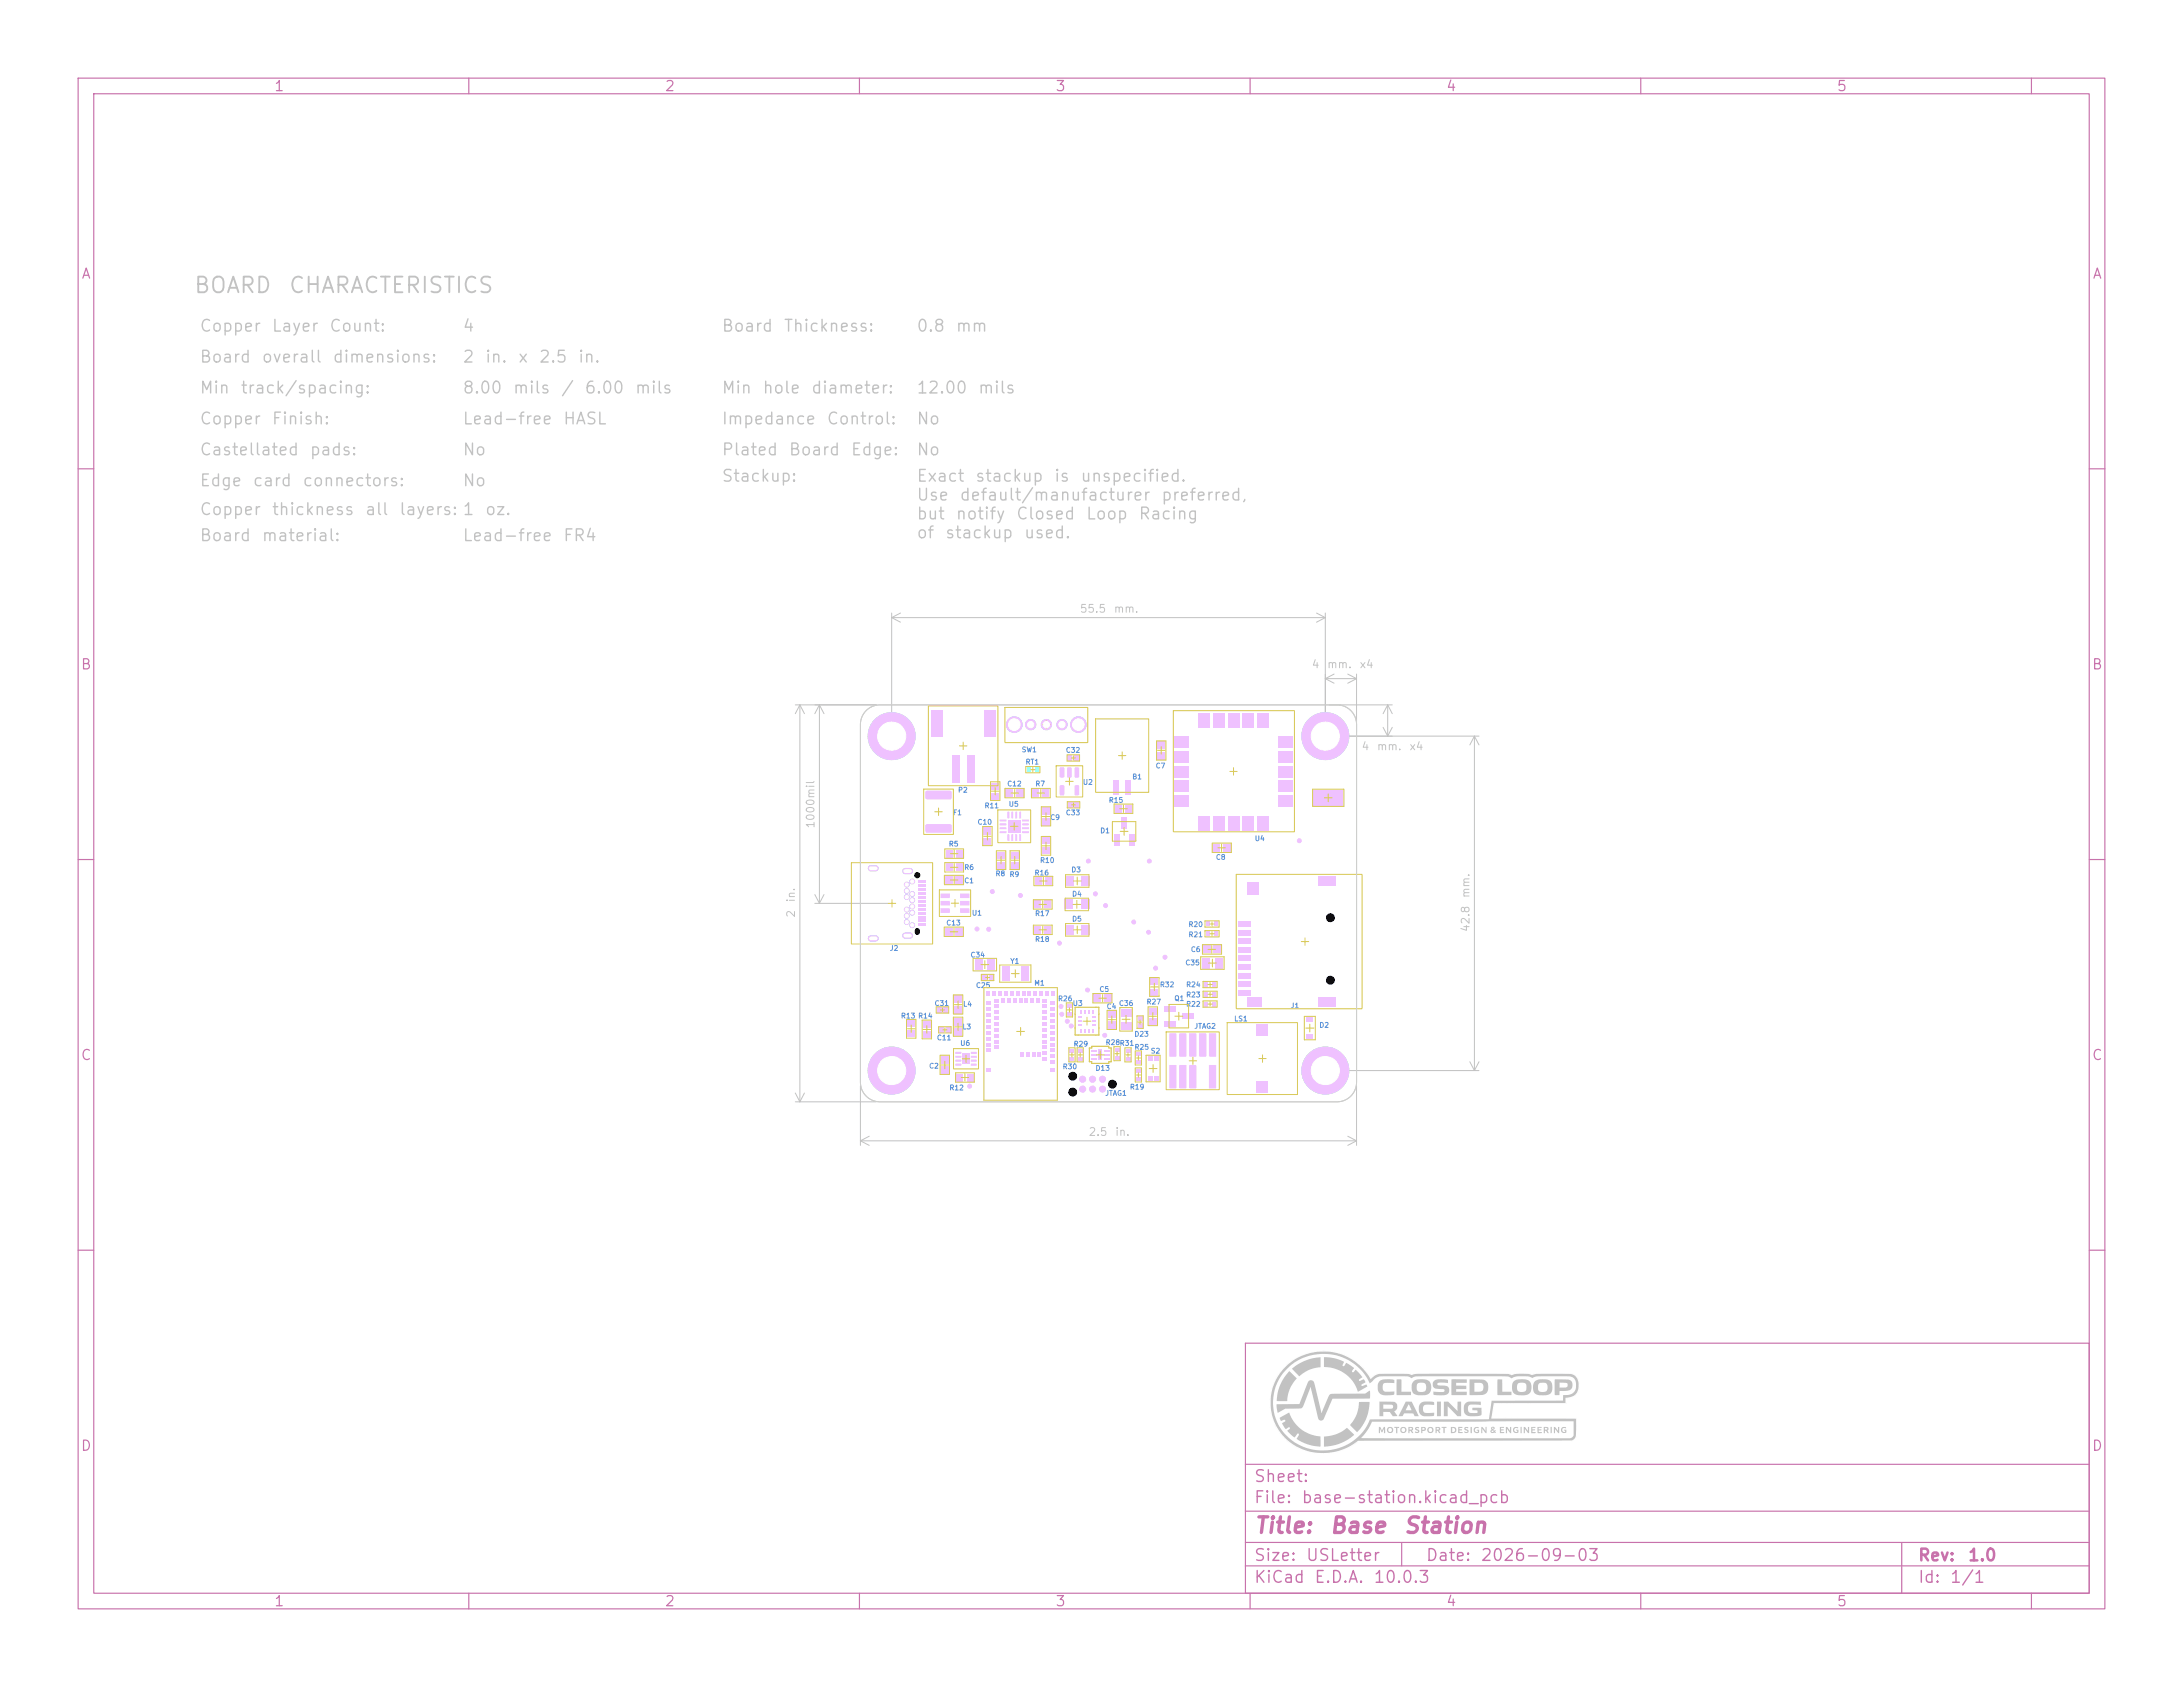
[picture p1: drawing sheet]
<svg xmlns="http://www.w3.org/2000/svg" width="279mm" height="216mm" viewBox="0 0 279 216" stroke-linecap="round" stroke-linejoin="round" font-family="sans-serif">
<defs><g id="words">
<g font-size="2" fill="#c2c2c2">
<text x="24.7" y="38">BOARD</text>
<text x="36.8" y="38">CHARACTERISTICS</text>
</g>
<g font-size="2" fill="#c872ab">
<text x="160.4" y="196.7">Title:</text>
<text x="170.1" y="196.7">Base</text>
<text x="179.5" y="196.7">Station</text>
</g>
<g font-size="1.5" fill="#c2c2c2">
<text x="25.4" y="42.8">Copper</text>
<text x="25.4" y="46.8">Board</text>
<text x="33.4" y="46.8">overall</text>
<text x="34.7" y="42.8">Layer</text>
<text x="42" y="42.8">Count:</text>
<text x="42.5" y="46.8">dimensions:</text>
<text x="59.1" y="42.8">4</text>
<text x="59.1" y="46.8">2</text>
<text x="62" y="46.8">in.</text>
<text x="66.2" y="46.8">x</text>
<text x="68.9" y="46.8">2.5</text>
<text x="73.9" y="46.8">in.</text>
<text x="92.3" y="42.8">Board</text>
<text x="100.2" y="42.8">Thickness:</text>
<text x="117.2" y="42.8">0.8</text>
<text x="122.2" y="42.8">mm</text>
<text x="25.4" y="50.7">Min</text>
<text x="30.7" y="50.7">track/spacing:</text>
<text x="59.1" y="50.7">8.00</text>
<text x="65.5" y="50.7">mils</text>
<text x="71.7" y="50.7">/</text>
<text x="74.7" y="50.7">6.00</text>
<text x="81.2" y="50.7">mils</text>
<text x="92.3" y="50.7">Min</text>
<text x="97.5" y="50.7">hole</text>
<text x="103.7" y="50.7">diameter:</text>
<text x="117.2" y="50.7">12.00</text>
<text x="125.1" y="50.7">mils</text>
<text x="25.4" y="54.7">Copper</text>
<text x="25.4" y="58.7">Castellated</text>
<text x="34.7" y="54.7">Finish:</text>
<text x="39.5" y="58.7">pads:</text>
<text x="59.1" y="54.7">Lead-free</text>
<text x="59.1" y="58.7">No</text>
<text x="72" y="54.7">HASL</text>
<text x="92.3" y="54.7">Impedance</text>
<text x="92.3" y="58.7">Plated</text>
<text x="100.8" y="58.7">Board</text>
<text x="105.7" y="54.7">Control:</text>
<text x="108.8" y="58.7">Edge:</text>
<text x="117.2" y="54.7">No</text>
<text x="117.2" y="58.7">No</text>
<text x="25.4" y="62.6">Edge</text>
<text x="32.2" y="62.6">card</text>
<text x="38.6" y="62.6">connectors:</text>
<text x="59.1" y="62.6">No</text>
<text x="92.3" y="62">Stackup:</text>
<text x="117.2" y="62">Exact</text>
<text x="117.2" y="64.4">Use</text>
<text x="122.7" y="64.4">default/manufacturer</text>
<text x="124.7" y="62">stackup</text>
<text x="134.8" y="62">is</text>
<text x="138.2" y="62">unspecified.</text>
<text x="148.5" y="64.4">preferred,</text>
<text x="25.4" y="66.3">Copper</text>
<text x="25.4" y="69.6">Board</text>
<text x="33.4" y="69.6">material:</text>
<text x="34.7" y="66.3">thickness</text>
<text x="46.6" y="66.3">all</text>
<text x="51" y="66.3">layers: 1</text>
<text x="59.1" y="69.6">Lead-free</text>
<text x="62" y="66.3">oz.</text>
<text x="72" y="69.6">FR4</text>
<text x="117.2" y="66.9">but</text>
<text x="117.2" y="69.3">of</text>
<text x="120.9" y="69.3">stackup</text>
<text x="122.2" y="66.9">notify</text>
<text x="129.9" y="66.9">Closed</text>
<text x="130.9" y="69.3">used.</text>
<text x="138.9" y="66.9">Loop</text>
<text x="145.6" y="66.9">Racing</text>
</g>
<g font-size="1.5" fill="#c872ab">
<text x="160.4" y="190">Sheet:</text>
<text x="160.4" y="192.7">File:</text>
<text x="166.5" y="192.7">base-station.kicad_pcb</text>
<text x="160.4" y="202.9">KiCad</text>
<text x="160.4" y="200.1">Size:</text>
<text x="167" y="200.1">USLetter</text>
<text x="168.1" y="202.9">E.D.A.</text>
<text x="175.7" y="202.9">10.0.3</text>
<text x="182.4" y="200.1">Date:</text>
<text x="189.4" y="200.1">2026-09-03</text>
<text x="245.4" y="200.1">Rev:</text>
<text x="245.4" y="202.9">Id:</text>
<text x="249.5" y="202.9">1/1</text>
<text x="251.8" y="200.1">1.0</text>
</g>
<g font-size="1.3" fill="#c872ab">
<text x="35" y="12">1</text>
<text x="85" y="12">2</text>
<text x="135" y="12">3</text>
<text x="185" y="12">4</text>
<text x="235" y="12">5</text>
<text x="10.3" y="36">A</text>
<text x="267.7" y="36">A</text>
<text x="10.3" y="86">B</text>
<text x="267.7" y="86">B</text>
<text x="10.3" y="136">C</text>
<text x="267.7" y="136">C</text>
<text x="10.3" y="186">D</text>
<text x="267.7" y="186">D</text>
<text x="35" y="205.9">1</text>
<text x="85" y="205.9">2</text>
<text x="135" y="205.9">3</text>
<text x="185" y="205.9">4</text>
<text x="235" y="205.9">5</text>
</g>
<g font-size="1" fill="#c2c2c2">
<text x="138.1" y="78.7">55.5</text>
<text x="142.5" y="78.7">mm.</text>
<text x="167.8" y="85.8">4</text>
<text x="169.8" y="85.8">mm.</text>
<text x="173.9" y="85.8">x4</text>
<text x="174.2" y="96.3">4</text>
<text x="176.1" y="96.3">mm.</text>
<text x="180.3" y="96.3">x4</text>
<text x="104.5" y="106.1" transform="rotate(-90 104.5 106.1)">1000mil</text>
<text x="102" y="117.5" transform="rotate(-90 102 117.5)">2</text>
<text x="102" y="115.6" transform="rotate(-90 102 115.6)">in.</text>
<text x="188.3" y="119.4" transform="rotate(-90 188.3 119.4)">42.8</text>
<text x="188.3" y="115" transform="rotate(-90 188.3 115)">mm.</text>
<text x="139.3" y="145.6">2.5</text>
<text x="142.6" y="145.6">in.</text>
</g>
<g font-size=".6" fill="#5994dc">
<text x="122.6" y="101.6">P2</text>
<text x="128.9" y="100.8">C12</text>
<text x="130.7" y="96.4">SW1</text>
<text x="131.2" y="98">RT1</text>
<text x="132.5" y="100.8">R7</text>
<text x="136.4" y="96.5">C32</text>
<text x="138.5" y="100.6">U2</text>
<text x="144.9" y="99.9">B1</text>
<text x="147.9" y="98.5">C7</text>
<text x="121.9" y="104.5">F1</text>
<text x="125.1" y="105.7">C10</text>
<text x="126" y="103.6">R11</text>
<text x="129.1" y="103.4">U5</text>
<text x="134.4" y="105.1">C9</text>
<text x="136.4" y="104.5">C33</text>
<text x="140.8" y="106.8">D1</text>
<text x="141.9" y="102.9">R15</text>
<text x="160.5" y="107.8">U4</text>
<text x="121.4" y="108.5">R5</text>
<text x="123.4" y="113.2">C1</text>
<text x="123.4" y="111.5">R6</text>
<text x="127.4" y="112.3">R8</text>
<text x="129.2" y="112.4">R9</text>
<text x="132.4" y="112.2">R16</text>
<text x="133.1" y="110.6">R10</text>
<text x="137.1" y="111.8">D3</text>
<text x="155.6" y="110.2">C8</text>
<text x="121.1" y="118.6">C13</text>
<text x="124.3" y="117.3">U1</text>
<text x="132.4" y="117.4">R17</text>
<text x="137.2" y="118.1">D5</text>
<text x="137.2" y="114.9">D4</text>
<text x="152.1" y="118.8">R20</text>
<text x="113.8" y="121.8">J2</text>
<text x="124.2" y="122.7">C34</text>
<text x="129.2" y="123.5">Y1</text>
<text x="132.4" y="120.7">R18</text>
<text x="151.7" y="123.7">C35</text>
<text x="152.1" y="120.1">R21</text>
<text x="152.4" y="122">C6</text>
<text x="115.3" y="130.5">R13</text>
<text x="117.5" y="130.5">R14</text>
<text x="119.6" y="128.9">C31</text>
<text x="123.1" y="131.9">L3</text>
<text x="123.2" y="129">L4</text>
<text x="124.9" y="126.6">C25</text>
<text x="132.3" y="126.3">M1</text>
<text x="135.4" y="128.3">R26</text>
<text x="137.2" y="128.9">U3</text>
<text x="140.7" y="127.1">C5</text>
<text x="141.6" y="129.3">C4</text>
<text x="143.2" y="128.9">C36</text>
<text x="146.7" y="128.7">R27</text>
<text x="148.4" y="126.5">R32</text>
<text x="150.2" y="128.2">Q1</text>
<text x="151.8" y="127.8">R23</text>
<text x="151.8" y="126.5">R24</text>
<text x="151.8" y="129">R22</text>
<text x="152.8" y="131.8">JTAG2</text>
<text x="157.9" y="130.9">LS1</text>
<text x="165.1" y="129.2">J1</text>
<text x="168.8" y="131.7">D2</text>
<text x="118.9" y="136.9">C2</text>
<text x="119.9" y="133.3">C11</text>
<text x="122.8" y="134">U6</text>
<text x="136" y="137">R30</text>
<text x="137.4" y="134.1">R29</text>
<text x="140.2" y="137.2">D13</text>
<text x="141.5" y="133.9">R28R31</text>
<text x="145.1" y="132.8">D23</text>
<text x="145.2" y="134.5">R25</text>
<text x="147.2" y="135">S2</text>
<text x="121.5" y="139.7">R12</text>
<text x="141.4" y="140.4">JTAG1</text>
<text x="144.6" y="139.6">R19</text>
</g>
</g></defs>
<g fill="none" stroke="#c872ab" stroke-width=".15">
<path d="M10 10h259.4v195.9h-259.4zM12 12h255.4v191.9h-255.4zM60 10v2M110 10v2M160 10v2M210 10v2M260 10v2M10 60h2M267.4 60h2M10 110h2M267.4 110h2M10 160h2"/>
<path d="M159.4 171.9h108v32h-108zM267.4 160h2M159.4 197.4h108M159.4 193.4h108M159.4 187.4h108M179.4 197.4v3M243.4 197.4v6.5M60 203.9v2M110 203.9v2M159.4 200.4h108M160 203.9v2M210 203.9v2"/>
<path d="M260 203.9v2"/>
</g>
<g fill="none" stroke="#c2c2c2" stroke-width=".13">
<path d="M114.1 78.5v15.2M114.1 79h55.5M114.1 79l1.2 .6M115.3 78.5l-1.2 .5M168.5 78.5l1.1 .5M169.6 78.5v15.2M169.6 79l-1.1 .6M101.8 90.2h10.4M102.4 90.2v50.8M102.4 90.2l.6 1.1M102.4 90.2l-.6 1.1M104.9 90.2v25.4"/>
<path d="M104.9 90.2l.6 1.1M104.9 90.2l-.6 1.1M110.9 90.9a2.5 2.5 0 0 1 1.7-.7h58.5a2.5 2.5 0 0 1 2.5 2.5v45.8a2.5 2.5 0 0 1-2.5 2.5h-58.5a2.5 2.5 0 0 1-2.5-2.5v-45.8a2.5 2.5 0 0 1 .8-1.8zM169.6 86.9h4M169.6 86.9l1.2 .5M170.1 90.2h8.1M170.1 94.2h19.2M170.8 86.3l-1.2 .6M172.5 86.3l1.1 .6M173.6 86.3v7.4M173.6 86.9l-1.1 .5M177 93.1l.6 1.1"/>
<path d="M177.6 90.2v4M177.6 90.2l.6 1.1M177.6 90.2l-.6 1.1M178.2 93.1l-.6 1.1M188.7 94.2v42.8M188.7 94.2l.6 1.1M188.7 94.2l-.6 1.1M104.3 115.6h9.4M104.3 114.5l.6 1.1M105.5 114.5l-.6 1.1M101.8 139.9l.6 1.1M103 139.9l-.6 1.1"/>
<path d="M110.1 139v7.6M170.1 137h19.2M173.6 139v7.6M188.1 135.9l.6 1.1M189.3 135.9l-.6 1.1M101.8 141h10.4M110.1 146h63.5M110.1 146l1.2 .6M111.3 145.4l-1.2 .6M172.5 145.4l1.1 .6M173.6 146l-1.1 .6"/>
<circle cx="114.1" cy="94.2" r="3"/>
<circle cx="169.6" cy="94.2" r="3"/>
<circle cx="114.1" cy="137" r="3"/>
<circle cx="169.6" cy="137" r="3"/>
</g>
<g fill="#c2c2c2">
<path d="M162.5 179v.1z"/>
<path d="M162.6 178.6v.1z"/>
<path d="M164.1 183.8l.1 .1z"/>
<path d="M164.9 184.5v.1z"/>
<path d="M170.2 172.9h.1z"/>
<path d="M174.5 175v.1z"/>
<path d="M174.6 175.1v.1z"/>
<path d="M201.8 181.5v.1z"/>
<path d="M164.3 184l.2 .2z"/>
<path d="M164.7 184.4l.1 .1z"/>
<path d="M169.3 186.1h.2z"/>
<path d="M200.5 179h.1z"/>
<path d="M168.6 172.9h.1z"/>
<path d="M200.5 179.5l-.1 .2z"/>
<path d="M169.2 172.9h.4z"/>
<path d="M188.2 182.6h.2v.8h-.2z"/>
<path d="M194.6 182.6h.2v.8h-.2z"/>
<path d="M178.5 182.6h.6v.2l-.3-.1v.7h-.1v-.7h-.2z"/>
<path d="M183.9 179.4h.5v1.8h-.5z"/>
<path d="M198.5 182.6h.1v.4a.26 .26 0 0 1-.1 .4z"/>
<path d="M201.8 182.1v1z"/>
<path d="M186.6 182.6h.6v.1l-.4 .1v.1h.3v.2h-.3a.16 .16 0 0 0 0 .2 .16 .16 0 0 0 .2 0h.2v.1h-.6z"/>
<path d="M184.5 182.6h.6v.1h-.2v.7h-.1l-.1-.7h-.2z"/>
<path d="M196 182.6h.5v.2l-.4-.1v.2h.4v.1l-.4 .1v.2h.5l-.1 .1h-.5z"/>
<path d="M196.8 182.6h.5v.1h-.4v.2h.4v.2h-.4v.2h.4v.1h-.5z"/>
<path d="M191.7 176.5h.6v1.6h1.2l-.1 .4h-1.7z"/>
<path d="M178.8 176.5l.6 .1v1.5h1.2v.4h-1.6a.2 .2 0 0 1-.2 .1 .2 .2 0 0 1-.1-.3z"/>
<path d="M181.9 182.6h.2a.29 .29 0 0 1 .4 .3 .29 .29 0 0 1-.5 .2v.3a.26 .26 0 0 1-.1-.4v-.3h.1v.2a.14 .14 0 0 0 .2 .1 .14 .14 0 0 0 .1-.2 .14 .14 0 0 0-.2-.1h-.2z"/>
<path d="M184.8 179.4h.5l1.3 1.2v-1.2h.4v1.8h-.5l-1.2-1.2v1.2h-.5z"/>
<path d="M192 182.6h.5v.1h-.4v.2h.3v.2h-.3v.2h.4v.1h-.5z"/>
<path d="M195 182.6h.2l.3 .5 .1-.5h.1v.8l-.2-.1-.3-.4v.5h-.2z"/>
<path d="M185.7 182.6a.5 .5 0 0 1 .7 .2 .46 .46 0 0 1-.2 .5 .46 .46 0 0 1-.5 .1v-.1a.39 .39 0 0 0 .5-.2v-.1a.29 .29 0 0 0-.3-.3v.6h-.2z"/>
<path d="M177.6 182.7a.42 .42 0 0 1 .7 .1 .42 .42 0 0 1-.3 .6 .42 .42 0 0 1-.5-.4h.2a.25 .25 0 0 0 .3 .2 .25 .25 0 0 0 .1-.4 .25 .25 0 0 0-.4 .1v.1h-.2z"/>
<path d="M182.8 182.7a.41 .41 0 0 1 .6 .1 .41 .41 0 0 1-.2 .6 .41 .41 0 0 1-.5-.4h.1a.23 .23 0 0 0 .3 .2 .23 .23 0 0 0 .2-.3 .23 .23 0 0 0-.4-.1l-.1 .2h-.1z"/>
<path d="M192.7 182.6h.2l.4 .5v-.5h.1v.8h-.1l-.4-.5v.5h-.2z"/>
<path d="M181.2 182.7l.1-.1a.21 .21 0 0 1 .2 0 .21 .21 0 0 1 .1 .2l-.3-.1v.1a.31 .31 0 0 1 .3 .2 .31 .31 0 0 1 0 .3l-.2 .1a.16 .16 0 0 1-.2 0 .16 .16 0 0 1-.1-.2 .18 .18 0 0 0 .2 .1 .18 .18 0 0 0 .2-.2h-.1a.24 .24 0 0 1-.3-.2 .24 .24 0 0 1 .1-.2z"/>
<path d="M179.3 182.7a.41 .41 0 0 1 .7 .1 .41 .41 0 0 1-.3 .6 .41 .41 0 0 1-.5-.4h.2a.25 .25 0 0 0 .3 .2 .25 .25 0 0 0 .1-.4 .25 .25 0 0 0-.4 .1v.1h-.2z"/>
<path d="M193.7 182.7a.36 .36 0 0 1 .6 .1 .27 .27 0 0 0-.4-.1 .27 .27 0 0 0-.1 .4 .27 .27 0 0 0 .4 .1l-.2-.2h.3a.35 .35 0 0 1-.2 .4 .35 .35 0 0 1-.4-.3z"/>
<path d="M198.9 182.6l.2 .1 .3 .4v-.5h.2v.8h-.2l-.4-.5v.5h-.1z"/>
<path d="M199.9 182.7l.4-.1 .1 .1v.1a.28 .28 0 0 0-.4 .1 .28 .28 0 0 0 .2 .4h.1v-.2h-.1v-.1h.3v.2a.39 .39 0 0 1-.6 .1 .39 .39 0 0 1 0-.6z"/>
<path d="M183.7 182.6h.5l.1 .1v.3l-.1 .1 .1 .3h-.1l-.2-.3h-.1v.3h-.2a.29 .29 0 0 1 0-.4 .29 .29 0 0 1 .4 0l.1-.1a.14 .14 0 0 0-.1-.2 .14 .14 0 0 0-.2 .1v.2h-.2z"/>
<path d="M187.5 182.7v-.1a.21 .21 0 0 1 .3 0 .21 .21 0 0 1 .1 .2h-.3v.1a.27 .27 0 0 1 .4 .2 .27 .27 0 0 1-.3 .3 .27 .27 0 0 1-.3-.2h.1a.17 .17 0 0 0 .2 .1 .17 .17 0 0 0 .1-.2 .37 .37 0 0 1-.4-.4z"/>
<path d="M188.7 182.7l.4-.1 .1 .1 .1 .1a.29 .29 0 0 0-.5 .1 .29 .29 0 0 0 .3 .4v-.2l-.1-.1h.3a.35 .35 0 0 1-.2 .4 .35 .35 0 0 1-.5-.2z"/>
<path d="M197.6 182.6h.2a.28 .28 0 0 1 .4 .2 .28 .28 0 0 1-.2 .3l.2 .3h-.1l-.2-.3h-.2v.3h-.1v-.4l.4-.1a.17 .17 0 0 0 0-.2 .17 .17 0 0 0-.3 0v.3h-.1z"/>
<path d="M185.8 176.5h1.9v.5h-1.3v.3h1.3v.3v.2h-1.3v.3h1.3v.4h-1.9z"/>
<path d="M189.6 182.6l.2 .1 .3 .4v-.5h.2v.4a.26 .26 0 0 1-.1 .4l-.5-.5v.5h-.1z"/>
<path d="M180.3 182.6h.1a.27 .27 0 0 1 .4 .1 .27 .27 0 0 1-.1 .4l.2 .3h-.2l-.2-.3-.1 .3h-.1a.28 .28 0 0 1 0-.4 .28 .28 0 0 1 .3 0l.1-.1a.15 .15 0 0 0-.1-.2 .15 .15 0 0 0-.2 .1v.2h-.1z"/>
<path d="M199 176.5h1.3a.77 .77 0 0 1 1 .8 .77 .77 0 0 1-1 .7h-.7v.5h-.6v-.9h1.1a.36 .36 0 0 0 .5-.4 .36 .36 0 0 0-.5-.2l-.5-.1v.7h-.6z"/>
<path d="M176.6 179.4h1.5a.66 .66 0 0 1 .7 .5 .66 .66 0 0 1-.3 .7l.3 .6h-.5a.93 .93 0 0 0-1.3-.5v.5h-.4v-.9h1.1a.36 .36 0 0 0 .5 0 .36 .36 0 0 0 .1-.4l-.2-.1h-1.1v.5h-.4z"/>
<path d="M176.5 182.6l.2 .1 .2 .4 .1-.2a.19 .19 0 0 1 .1-.2 .19 .19 0 0 1 .2 0v.3a.3 .3 0 0 1-.1 .4h-.1v-.5l-.2 .4-.3-.4v.5h-.1z"/>
<path d="M190.9 182.7l.1-.1a.22 .22 0 0 1 .3 .1 .22 .22 0 0 1-.2 .3l.1 .1h.2v.1l.1 .2h-.3a.27 .27 0 0 1-.4-.2l.2 .1 .2-.1-.2-.1-.2 .1 .1-.2-.1-.2 .2 .1 .2-.1-.1-.1-.3 .1z"/>
<path d="M179.9 179.4h.8l.9 1.8h-.3a.36 .36 0 0 1-.4-.3h-.9a.28 .28 0 0 0-.4 .2l-.1 .1h-.5l.4-.7h1.3l-.4-.8-.4 .8h-.5z"/>
<path d="M181.9 179.5h1.6h-1.6a2.46 2.46 0 0 1 1.7 0v.3h-.5a.76 .76 0 0 0-.9 .2 .55 .55 0 0 0 0 .7 .55 .55 0 0 0 .6 .1h.8l-.1 .4a2.36 2.36 0 0 1-1.7-.2l-.2-.4v-.6l.1-.3h1.8h-1.8z"/>
<path d="M196.4 176.8a1.85 1.85 0 0 1 2.1 .1 1.14 1.14 0 0 1-.3 1.6 2.33 2.33 0 0 1-1.8-.2l-.2-.8h.6a.62 .62 0 0 0 .5 .7 .62 .62 0 0 0 .7-.4 .6 .6 0 0 0 0-.7 .6 .6 0 0 0-.7-.1l-.3 .1-.2 .4h-.6z"/>
<path d="M181 176.7a1.71 1.71 0 0 1 2 .1 1.1 1.1 0 0 1-.5 1.7h-.1a1.57 1.57 0 0 1-1.6-.4l-.1-.6h.6v.2a.63 .63 0 0 0 1.1 .3 .63 .63 0 0 0-.3-1h-.1a.5 .5 0 0 0-.5 0 .5 .5 0 0 0-.2 .5h-.6a.92 .92 0 0 1 .3-.8z"/>
<path d="M176.6 176.8a2.43 2.43 0 0 1 1.9-.2v.4h-.1a1.92 1.92 0 0 0-1.4 .1v.3a.58 .58 0 0 0 .1 .6 .58 .58 0 0 0 .7 .1h.7v.2a.28 .28 0 0 1-.2 .2 .28 .28 0 0 1-.3 .1 1.62 1.62 0 0 1-1.4-.2 1.34 1.34 0 0 1 0-1.6z"/>
<path d="M165.4 175.1l.9-.6 1-.4 1.7-.4v1.1a.28 .28 0 0 1-.4 .2l-1.2 .4-.7 .4a.38 .38 0 0 1-.5 .3z"/>
<path d="M169.5 183.8l1.6-.3 .8-.4 .5-.4 .9 .9-.6 .5-1.2 .6-.7 .3-1.2 .1h-.1z"/>
<path d="M187.5 179.6l.2-.1a4.5 4.5 0 0 1 1.8-.1v.4h-.1a2.01 2.01 0 0 0-1.4 .1 .61 .61 0 0 0-.1 .7 .61 .61 0 0 0 .8 .2 .27 .27 0 0 0 .3 0 .27 .27 0 0 0 .1-.3h-.7l.1-.3h1.1v.6a.36 .36 0 0 1-.1 .3 .36 .36 0 0 1-.3 .1 1.75 1.75 0 0 1-1.8-.4v-.8z"/>
<path d="M193.7 176.8a1.75 1.75 0 0 1 2.2 .1 1.13 1.13 0 0 1-.3 1.5l-.2 .1a2.57 2.57 0 0 1-1.6-.2l-.2-.2-.1-.6h.7a.66 .66 0 0 0 .4 .6 .66 .66 0 0 0 .7-.1 .72 .72 0 0 0-.2-1h-.2a.52 .52 0 0 0-.7 .5h-.7l.1-.4z"/>
<path d="M188.1 176.5l1.5 .1h.5a1.09 1.09 0 0 1-.2 1.9h-1.8v-1.5h.6v1.1h.3a.61 .61 0 0 0 .8-.3 .61 .61 0 0 0-.3-.8h-1.4z"/>
<path d="M183.5 176.8a2.31 2.31 0 0 1 1.8-.2v.4l-.8-.1a.35 .35 0 0 0-.5 .3 .75 .75 0 0 0 .7 .1 .65 .65 0 0 1 .8 .7 .65 .65 0 0 1-.9 .6h-.7a.33 .33 0 0 1-.4-.1 .33 .33 0 0 1 0-.4l.8 .1a.36 .36 0 0 0 .6-.4h-.2a1.5 1.5 0 0 1-1.2-.3l-.1-.4z"/>
<path d="M173.9 179.4h1.4l-.2 1.5-.5 1.1-.9 1.3-.6-.6a.38 .38 0 0 1-.3-.3 .38 .38 0 0 1 .3-.4l.6-1.1z"/>
<path d="M165 175.5l1 .9-.8 1.1-.3 1-.2 .8h-1.3l.2-1.2 .3-1 .5-.8z"/>
<path d="M169.5 173.7h.7l1 .3a.94 .94 0 0 1 .8 .4l-.1 .1a.17 .17 0 0 0 .1 .3 .17 .17 0 0 0 .2-.2 .16 .16 0 0 1 .1-.2 .16 .16 0 0 1 .2 .1l.5 .3a.26 .26 0 0 1 .2 .2 .26 .26 0 0 1-.1 .3l-.1 .2a.26 .26 0 0 0 .4-.2h.1l.1 .1 .8 .8-.3 .2a.15 .15 0 0 0-.2 .2 .15 .15 0 0 0 .2 .1l.3-.1a.28 .28 0 0 1 .3 0 .28 .28 0 0 1 .1 .3l-.5 .3-.1 .1a.58 .58 0 0 0 .7-.1v.1a.17 .17 0 0 1 .1 .2 .17 .17 0 0 1-.2 .1l-1 .5-.1-.3a4.3 4.3 0 0 0-1.5-2l-.7-.4a4.9 4.9 0 0 0-2-.5z"/>
<path d="M163.8 181.4l.9-.5a.19 .19 0 0 1 .3-.1 .19 .19 0 0 1 .1 .2l.6 1.1 .9 .9a6.5 6.5 0 0 0 2.4 .9v1.2l-1.6-.2-1.2-.6a.24 .24 0 0 1-.2-.2 .24 .24 0 0 1 .1-.3h.1a.17 .17 0 0 0 .1-.2 .17 .17 0 0 0-.3-.1v.1a.3 .3 0 0 1-.2 .3 .3 .3 0 0 1-.3-.1l-.7-.7 .1-.1a.16 .16 0 0 0 .2-.2 .16 .16 0 0 0-.1-.1l-.4 .2-.4-.5a.2 .2 0 0 1-.1-.3 .2 .2 0 0 1 .2-.1h.1a.14 .14 0 0 0 .1-.2 .14 .14 0 0 0-.2-.1 .28 .28 0 0 1-.4 .1 .28 .28 0 0 1-.1-.4z"/>
<path d="M163.4 179.7h2.9l1-2.5a.48 .48 0 0 1 .3-.5 .48 .48 0 0 1 .6 .3l.9 3.8 .9-1.9h5.3h-5.3a.69 .69 0 0 1 .9-.5h3.8l.6-.4 .1 .5a.36 .36 0 0 1-.1 .5h-4.8l-.8 1.9a.96 .96 0 0 1-.6 .9h-.2a1.93 1.93 0 0 1-.4-1.4l-.8-2.9-.5 1.3a2.69 2.69 0 0 1-.6 1.4l-2.1 .1-1 .5z"/>
<path d="M164.5 174.9l1-.8 .9-.5 1.3-.4 1-.2a7.5 7.5 0 0 1 2.5 .2l1.1 .4 1.1 .6 1.1 1 .9 1.3 .6-.5 .5-.2 3.9 .1a.81 .81 0 0 0 .8-.1l12 .1a.69 .69 0 0 0 .8-.1h.3a4.4 4.4 0 0 1 1.9 .2l.1-.1a23 23 0 0 1 4.3-.1 1.3 1.3 0 0 1 1.4 1.7l-.1 .6-.3 .4-.6 .3-.6 .1v.7h-9.2l-.3 2h10.8v2.2l-.2 .3-.3 .2-27.4 .1-1 .7-1 .4a7.5 7.5 0 0 1-3.5 .4l-1.3-.3-1.1-.5-1-.7-.8-.8-.7-.9-.4-.9-.3-1.2-.1-1.1h.3l.1 1.2 .3 1 .5 .9 .6 .9 1 .9 .9 .5 1 .4 1.2 .3h1.5l1.2-.2 1.4-.6 1-.8 27.3 .1 .3-.1 .2-.3v-1.8l-25.8 .1-.4 .8-1 1.2h-.6l1-1 .7-1.2a.22 .22 0 0 1 .3-.2h15l.3-2.1a.25 .25 0 0 1 .1-.3 .25 .25 0 0 1 .3 .1h8.8v-.8h.3a1.25 1.25 0 0 0 1.3-.8 1.25 1.25 0 0 0-.6-1.5l-2.2-.1a7.6 7.6 0 0 0-2.7 .2l-.6-.2a3.3 3.3 0 0 0-2.1 .3l-.4-.2-.7-.1h-10.3l-1.1 .1a.53 .53 0 0 1-.8 0h-3.7l-.4 .2-.8 .6-.4-.8-.7-.9-.8-.7-1-.6-1-.4-1.2-.3h-1.2l-1 .1-1.8 .6-1 .8-.8 .7-.6 .8-.5 1.1-.3 .9-.1 1.2h-.3l.1-1.1 .4-1.3 .7-1.3z"/>
</g>
<g fill="#9afff8" stroke="#9afff8" stroke-width=".13">
<circle cx="142.4" cy="138.8" r=".5"/>
<circle cx="137.3" cy="139.8" r=".5"/>
<circle cx="137.3" cy="137.7" r=".5"/>
<circle cx="135.9" cy="92.7" r=".66"/>
<circle cx="133.9" cy="92.7" r=".66"/>
<circle cx="131.9" cy="92.7" r=".66"/>
<circle cx="138" cy="92.7" r="1"/>
<circle cx="129.8" cy="92.7" r="1"/>
<circle cx="170.3" cy="125.4" r=".5"/>
<circle cx="170.3" cy="117.4" r=".5"/>
<circle cx="117.4" cy="112" r=".32"/>
<circle cx="116.8" cy="118.4" r=".3"/>
<circle cx="116.1" cy="118" r=".3"/>
<circle cx="116.1" cy="117.2" r=".3"/>
<circle cx="116.8" cy="116.8" r=".3"/>
<circle cx="116.1" cy="116.4" r=".3"/>
<circle cx="116.8" cy="116" r=".3"/>
<circle cx="116.8" cy="115.2" r=".3"/>
<circle cx="116.1" cy="114.8" r=".3"/>
<circle cx="116.8" cy="114.4" r=".3"/>
<circle cx="116.1" cy="114" r=".3"/>
<circle cx="116.1" cy="113.2" r=".3"/>
<circle cx="116.8" cy="112.8" r=".3"/>
</g>
<path d="M117.4 119.1v.2" fill="none" stroke="#9afff8" stroke-width=".65"/>
<path d="M111.5 111.1h.6M115.9 111.5h.6M115.9 119.7h.6M111.5 120.1h.6" fill="none" stroke="#9afff8" stroke-width=".8"/>
<g fill="#9afff8">
<path d="M132.4 98.2h.5v.6h-.5z"/>
<path d="M131.4 98.2h.5v.6h-.5z"/>
</g>
<g fill="#9afff8" stroke="#9afff8" stroke-width=".13">
<circle cx="169.6" cy="137" r="3"/>
<circle cx="169.6" cy="94.2" r="3"/>
<circle cx="114.1" cy="94.2" r="3"/>
<circle cx="114.1" cy="137" r="3"/>
</g>
<g fill="#efc1ff">
<path d="M156.6 108h.9v1h-.9z"/>
<path d="M155.2 108h.9v1h-.9z"/>
</g>
<g fill="#efc1ff" stroke="#efc1ff" stroke-width=".13">
<circle cx="141.4" cy="132.5" r=".25"/>
<circle cx="124.1" cy="139" r=".25"/>
</g>
<g fill="#efc1ff">
<path d="M154.4 118h.5v.5h-.5z"/>
<path d="M155.4 118h.5v.5h-.5z"/>
</g>
<g fill="#efc1ff" stroke="#efc1ff" stroke-width=".13">
<circle cx="135.9" cy="129.8" r=".25"/>
<circle cx="142.4" cy="138.8" r=".5"/>
<circle cx="137.3" cy="139.8" r=".5"/>
<circle cx="137.3" cy="137.7" r=".5"/>
<circle cx="141.1" cy="138.1" r=".39"/>
<circle cx="141.1" cy="139.4" r=".39"/>
<circle cx="139.8" cy="138.1" r=".39"/>
<circle cx="139.8" cy="139.4" r=".39"/>
<circle cx="138.6" cy="138.1" r=".39"/>
<circle cx="138.6" cy="139.4" r=".39"/>
<circle cx="130.6" cy="114.6" r=".25"/>
</g>
<g fill="#efc1ff">
<path d="M149 128.7h1.5v.7h-1.5z"/>
<path d="M149 130.6h1.5v.7h-1.5z"/>
<path d="M151.3 129.7h1.5v.7h-1.5z"/>
<path d="M137.6 98.2h.4l.1 .1v1.1l-.1 .1h-.3l-.2-.1z"/>
<path d="M136.6 98.2h.4l.2 .1v1.1l-.1 .1h-.4l-.1-.1z"/>
<path d="M135.7 98.2h.4l.1 .1v1.1l-.1 .1h-.3l-.2-.1z"/>
<path d="M135.7 100.5h.4l.1 .1v1l-.1 .2h-.3l-.2-.1z"/>
<path d="M137.6 100.5h.4l.1 .1v1l-.1 .2h-.3l-.2-.1z"/>
<path d="M153.3 104.5h1.5v1.7h-1.5z"/>
<path d="M155.2 104.5h1.5v1.7h-1.5z"/>
<path d="M157.1 104.5h1.5v1.7h-1.5z"/>
<path d="M159 104.5h1.5v1.7h-1.5z"/>
<path d="M160.9 104.5h1.5v1.7h-1.5z"/>
<path d="M163.6 101.8h1.8v1.5h-1.8z"/>
<path d="M163.6 99.9h1.8v1.5h-1.8z"/>
<path d="M163.6 98h1.8v1.5h-1.8z"/>
<path d="M163.6 96.1h1.8v1.5h-1.8z"/>
<path d="M163.6 94.2h1.8v1.5h-1.8z"/>
<path d="M160.9 91.2h1.5v1.9h-1.5z"/>
<path d="M159 91.2h1.5v1.9h-1.5z"/>
<path d="M157.1 91.2h1.5v1.9h-1.5z"/>
<path d="M155.2 91.2h1.5v1.9h-1.5z"/>
<path d="M153.3 91.2h1.5v1.9h-1.5z"/>
<path d="M150.4 94.2h1.8v1.5h-1.8z"/>
<path d="M150.4 96.1h1.8v1.5h-1.8z"/>
<path d="M150.4 98h1.8v1.5h-1.8z"/>
<path d="M150.4 99.9h1.8v1.5h-1.8z"/>
<path d="M150.4 101.8h1.8v1.5h-1.8z"/>
<path d="M160.8 138.3h1.5v1.5h-1.5z"/>
<path d="M160.8 131.1h1.5v1.5h-1.5z"/>
<path d="M133.8 112.3h.8v.9h-.8z"/>
<path d="M132.5 112.3h.8v.9h-.8z"/>
</g>
<circle cx="139.2" cy="126.7" r=".25" fill="#efc1ff" stroke="#efc1ff" stroke-width=".13"/>
<g fill="#efc1ff">
<path d="M136.3 112.2h1.1v1.2h-1.1z"/>
<path d="M138.4 112.2h1.1v1.2h-1.1z"/>
<path d="M144 99.9h.7v1.7h-.7z"/>
<path d="M142.5 99.9h.7v1.7h-.7z"/>
</g>
<circle cx="127" cy="114.1" r=".25" fill="#efc1ff" stroke="#efc1ff" stroke-width=".13"/>
<g fill="#efc1ff">
<path d="M123.8 96.6h1v3.5h-1z"/>
<path d="M121.8 96.6h1v3.5h-1z"/>
<path d="M125.9 90.9h1.5v3.4h-1.5z"/>
<path d="M119.2 90.9h1.5v3.4h-1.5z"/>
<path d="M142.6 106.8h.7v1.5h-.7z"/>
<path d="M144.5 106.8h.7v1.5h-.7z"/>
<path d="M143.5 104.5h.7v1.5h-.7z"/>
<path d="M120.4 114.4l1.1-.1 .1 .6h-1.2z"/>
<path d="M120.4 115.3h1.1l.1 .5-1.2 .1z"/>
<path d="M120.4 116.3l1.1-.1 .1 .6h-1.2z"/>
<path d="M122.9 116.3l1.1-.1 .1 .6h-1.2z"/>
<path d="M122.9 115.3h1.1l.1 .5-1.2 .1z"/>
<path d="M122.9 114.4l1.1-.1 .1 .6h-1.2z"/>
<path d="M136.9 134.2h.6v.6h-.6z"/>
<path d="M136.9 135.3h.6v.5h-.6z"/>
</g>
<g fill="#efc1ff" stroke="#efc1ff" stroke-width=".13">
<circle cx="135.9" cy="92.7" r=".66"/>
<circle cx="133.9" cy="92.7" r=".66"/>
<circle cx="131.9" cy="92.7" r=".66"/>
<circle cx="138" cy="92.7" r="1"/>
<circle cx="129.8" cy="92.7" r="1"/>
</g>
<g fill="#efc1ff">
<path d="M120.8 128.9h.6v.7h-.6z"/>
<path d="M119.9 128.9h.6v.7h-.6z"/>
<path d="M133.4 103.4h1v.9h-1z"/>
<path d="M133.4 104.7h1v.9h-1z"/>
</g>
<circle cx="147" cy="119.3" r=".25" fill="#efc1ff" stroke="#efc1ff" stroke-width=".13"/>
<g fill="#efc1ff">
<path d="M136.3 118.4h1.1v1.2h-1.1z"/>
<path d="M138.4 118.4h1.1v1.2h-1.1z"/>
<path d="M142.7 135.1h.6v.5h-.6z"/>
<path d="M142.7 134.1h.6v.5h-.6z"/>
<path d="M120.4 135.2h1v.9h-1z"/>
<path d="M120.4 136.5h1v.9h-1z"/>
<path d="M141.3 135.4h.7v.2h-.7z"/>
<path d="M141.3 134.9h.7v.2h-.7z"/>
<path d="M141.3 134.4h.7v.2h-.7z"/>
<path d="M139.7 134.4h.7v.2h-.7z"/>
<path d="M139.7 134.9h.7v.2h-.7z"/>
<path d="M139.7 135.4h.7v.2h-.7z"/>
<path d="M140.6 134.4h.5v1.2h-.5z"/>
<path d="M145.4 137.8h.6v.5h-.6z"/>
<path d="M145.4 136.8h.6v.5h-.6z"/>
<path d="M125.9 105.9h1v.9h-1z"/>
<path d="M125.9 107.3h1v.8h-1z"/>
<path d="M154.1 127h.5v.6h-.5z"/>
<path d="M155.1 127h.5v.6h-.5z"/>
</g>
<circle cx="139.3" cy="110.2" r=".25" fill="#efc1ff" stroke="#efc1ff" stroke-width=".13"/>
<g fill="#efc1ff">
<path d="M121 108.8h.9v.9h-.9z"/>
<path d="M122.4 108.8h.8v.9h-.8z"/>
<path d="M136.6 128.5h.6v.5h-.6z"/>
<path d="M136.6 129.5h.6v.5h-.6z"/>
<path d="M121 112.1h.9v1h-.9z"/>
<path d="M122.3 112.1h.9v1h-.9z"/>
<path d="M133.7 115.3h.8v.9h-.8z"/>
<path d="M132.4 115.3h.8v.9h-.8z"/>
<path d="M122.1 127.4h1v1h-1z"/>
<path d="M122.1 128.8h1v.9h-1z"/>
<path d="M122.3 134.6h.7v.3h-.7z"/>
<path d="M122.3 135.1h.7v.3h-.7z"/>
<path d="M122.3 135.6h.7v.3h-.7z"/>
<path d="M122.3 136.1h.7v.3h-.7z"/>
<path d="M124.3 136.1h.7v.3h-.7z"/>
<path d="M124.3 135.6h.7v.3h-.7z"/>
<path d="M124.3 135.1h.7v.3h-.7z"/>
<path d="M124.3 134.6h.7v.3h-.7z"/>
<path d="M123.2 134.9h.9v1.2h-.9z"/>
</g>
<circle cx="140.2" cy="114.4" r=".25" fill="#efc1ff" stroke="#efc1ff" stroke-width=".13"/>
<g fill="#efc1ff">
<path d="M121 118.8h.9v.9h-.9z"/>
<path d="M122.3 118.8h.9v.9h-.9z"/>
<path d="M137.5 102.7h.6v.6h-.6z"/>
<path d="M136.7 102.7h.6v.6h-.6z"/>
<path d="M140 127.3h.9v.9h-.9z"/>
<path d="M141.3 127.3h.9v.9h-.9z"/>
</g>
<g fill="#efc1ff" stroke="#efc1ff" stroke-width=".13">
<circle cx="170.3" cy="125.4" r=".5"/>
<circle cx="170.3" cy="117.4" r=".5"/>
</g>
<g fill="#efc1ff">
<path d="M158.5 117.9h1.6v.7h-1.6z"/>
<path d="M158.5 119h1.6v.7h-1.6z"/>
<path d="M158.5 120.1h1.6v.7h-1.6z"/>
<path d="M158.5 121.2h1.6v.7h-1.6z"/>
<path d="M158.5 122.3h1.6v.7h-1.6z"/>
<path d="M158.5 123.4h1.6v.7h-1.6z"/>
<path d="M158.5 124.5h1.6v.7h-1.6z"/>
<path d="M158.5 125.6h1.6v.7h-1.6z"/>
<path d="M158.5 126.7h1.6v.7h-1.6z"/>
<path d="M159.7 127.7h1.8v1.2h-1.8z"/>
<path d="M159.6 112.8h1.5v1.7h-1.5z"/>
<path d="M168.8 127.7h2.2v1.2h-2.2z"/>
<path d="M168.8 112.2h2.2v1.2h-2.2z"/>
</g>
<circle cx="126.5" cy="118.9" r=".25" fill="#efc1ff" stroke="#efc1ff" stroke-width=".13"/>
<g fill="#efc1ff">
<path d="M122.1 130.3h1v.9h-1z"/>
<path d="M122.1 131.6h1v1h-1z"/>
</g>
<g fill="#efc1ff" stroke="#efc1ff" stroke-width=".13">
<circle cx="145.1" cy="118" r=".25"/>
<circle cx="149.1" cy="122.5" r=".25"/>
</g>
<g fill="#efc1ff">
<path d="M154.1 125.7h.5v.6h-.5z"/>
<path d="M155.1 125.7h.5v.6h-.5z"/>
<path d="M128 104.9h.8v.2h-.8z"/>
<path d="M128 105.4h.8v.2h-.8z"/>
<path d="M128 105.9h.8v.2h-.8z"/>
<path d="M128 106.4h.8v.2h-.8z"/>
<path d="M129 106.8h.2l-.1 .8h-.2z"/>
<path d="M129.5 106.8h.2l-.1 .8h-.2z"/>
<path d="M130 106.8h.2l-.1 .8h-.2z"/>
<path d="M130.5 106.8h.2l-.1 .8h-.2z"/>
<path d="M130.8 106.4h.8l.1 .2h-.8z"/>
<path d="M130.8 105.9h.8l.1 .2h-.8z"/>
<path d="M130.8 105.4h.8l.1 .2h-.8z"/>
<path d="M130.8 104.9h.8l.1 .2h-.8z"/>
<path d="M130.5 103.9h.2l-.1 .8h-.2z"/>
<path d="M130 103.9h.2l-.1 .8h-.2z"/>
<path d="M129.5 103.9h.2l-.1 .8h-.2z"/>
<path d="M129 103.9h.2l-.1 .8h-.2z"/>
<path d="M129 105h1.6v1.6h-1.6z"/>
<path d="M141.8 130.7h1v.9h-1z"/>
<path d="M141.8 129.4h1v.9h-1z"/>
<path d="M122.4 110.5h.8v1h-.8z"/>
<path d="M121 110.5h.9v1h-.9z"/>
<path d="M133.4 108.5h.9v.8h-.9z"/>
<path d="M133.4 107.2h.9v.8h-.9z"/>
<path d="M126.9 101.5h.9v.8h-.9z"/>
<path d="M126.9 100.2h.9v.8h-.9z"/>
<path d="M138.2 131.7h.3v.4h-.3z"/>
<path d="M138.7 131.7h.3v.4h-.3z"/>
<path d="M139.2 131.7h.3v.4h-.3z"/>
<path d="M139.7 131.7h.3v.4h-.3z"/>
<path d="M139.8 131.1h.5v.2h-.5z"/>
<path d="M139.8 130.6h.5v.2h-.5z"/>
<path d="M139.8 130.1h.5v.2h-.5z"/>
<path d="M139.7 129.2h.3v.5h-.3z"/>
<path d="M139.2 129.2h.3v.5h-.3z"/>
<path d="M138.7 129.2h.3v.5h-.3z"/>
<path d="M138.2 129.2h.3v.5h-.3z"/>
<path d="M137.9 130.1h.5v.2h-.5z"/>
<path d="M137.9 130.6h.5v.2h-.5z"/>
<path d="M137.9 131.1h.5v.2h-.5z"/>
<path d="M118.1 132h1v.8h-1z"/>
<path d="M118.1 130.7h1v.8h-1z"/>
</g>
<circle cx="117.4" cy="112" r=".32" fill="#efc1ff" stroke="#efc1ff" stroke-width=".13"/>
<path d="M117.4 119.1v.2" fill="none" stroke="#efc1ff" stroke-width=".65"/>
<g fill="#efc1ff">
<path d="M117.5 112.7h.9v.3h-.9z"/>
<path d="M117.5 113.2h.9v.3h-.9z"/>
<path d="M117.5 113.7h.9v.3h-.9z"/>
<path d="M117.5 114.2h.9v.3h-.9z"/>
<path d="M117.5 114.7h.9v.3h-.9z"/>
<path d="M117.5 115.2h.9v.3h-.9z"/>
<path d="M117.5 115.7h.9v.3h-.9z"/>
<path d="M117.5 116.2h.9v.3h-.9z"/>
<path d="M117.5 116.7h.9v.3h-.9z"/>
<path d="M117.5 117.2h.9v.3h-.9z"/>
<path d="M117.5 117.7h.9v.3h-.9z"/>
<path d="M117.5 118.2h.9v.3h-.9z"/>
</g>
<g fill="#efc1ff" stroke="#efc1ff" stroke-width=".13">
<circle cx="116.8" cy="118.4" r=".3"/>
<circle cx="116.1" cy="118" r=".3"/>
<circle cx="116.1" cy="117.2" r=".3"/>
<circle cx="116.8" cy="116.8" r=".3"/>
<circle cx="116.1" cy="116.4" r=".3"/>
<circle cx="116.8" cy="116" r=".3"/>
<circle cx="116.8" cy="115.2" r=".3"/>
<circle cx="116.1" cy="114.8" r=".3"/>
<circle cx="116.8" cy="114.4" r=".3"/>
<circle cx="116.1" cy="114" r=".3"/>
<circle cx="116.1" cy="113.2" r=".3"/>
<circle cx="116.8" cy="112.8" r=".3"/>
</g>
<path d="M111.5 111.1h.6M115.9 111.5h.6M115.9 119.7h.6M111.5 120.1h.6" fill="none" stroke="#efc1ff" stroke-width=".8"/>
<g fill="#efc1ff">
<path d="M129.4 110.3h.9v.9h-.9z"/>
<path d="M129.4 109h.9v.9h-.9z"/>
</g>
<circle cx="136.6" cy="130.7" r=".25" fill="#efc1ff" stroke="#efc1ff" stroke-width=".13"/>
<path d="M168.1 101.1h3.8v2h-3.8z" fill="#efc1ff"/>
<g fill="#efc1ff" stroke="#efc1ff" stroke-width=".13">
<circle cx="135.8" cy="128.8" r=".25"/>
<circle cx="147.1" cy="110.2" r=".25"/>
</g>
<g fill="#efc1ff">
<path d="M144.1 134.2h.6v.6h-.6z"/>
<path d="M144.1 135.3h.6v.5h-.6z"/>
<path d="M126.3 122.8h1.1v1.4h-1.1z"/>
<path d="M124.7 122.8h1.1v1.4h-1.1z"/>
</g>
<g fill="#efc1ff" stroke="#efc1ff" stroke-width=".13">
<circle cx="147.9" cy="123.9" r=".25"/>
<circle cx="137.1" cy="131.3" r=".25"/>
</g>
<g fill="#efc1ff">
<path d="M134.4 136.7h.6v.4h-.6z"/>
<path d="M134.4 135.7h.6v.4h-.6z"/>
<path d="M133.5 135.3h.5v.4h-.5z"/>
<path d="M134.4 135h.6v.4h-.6z"/>
<path d="M133.5 134.6h.5v.4h-.5z"/>
<path d="M134.4 134.2h.6v.4h-.6z"/>
<path d="M133.5 133.8h.5v.4h-.5z"/>
<path d="M134.4 133.5h.6v.4h-.6z"/>
<path d="M133.5 133.1h.5v.4h-.5z"/>
<path d="M134.4 132.7h.6v.4h-.6z"/>
<path d="M133.5 132.4h.5v.4h-.5z"/>
<path d="M134.4 132h.6v.4h-.6z"/>
<path d="M133.5 131.6h.5v.4h-.5z"/>
<path d="M134.4 131.2h.6v.4h-.6z"/>
<path d="M133.5 130.8h.5v.4h-.5z"/>
<path d="M134.4 130.5h.6v.4h-.6z"/>
<path d="M133.5 130.1h.5v.4h-.5z"/>
<path d="M134.4 129.7h.6v.4h-.6z"/>
<path d="M133.5 129.3h.5v.4h-.5z"/>
<path d="M134.4 129h.6v.4h-.6z"/>
<path d="M133.5 128.6h.5v.4h-.5z"/>
<path d="M134.4 128.2h.6v.4h-.6z"/>
<path d="M133.5 127.9h.5v.4h-.5z"/>
<path d="M134.5 126.8h.4v.6h-.4z"/>
<path d="M133.8 126.8h.4v.6h-.4z"/>
<path d="M133.1 126.8h.4v.6h-.4z"/>
<path d="M132.7 127.8h.4v.5h-.4z"/>
<path d="M132.3 126.8h.4v.6h-.4z"/>
<path d="M131.9 127.8h.4v.5h-.4z"/>
<path d="M131.6 126.8h.4v.6h-.4z"/>
<path d="M131.2 127.8h.4v.5h-.4z"/>
<path d="M130.8 126.8h.4v.6h-.4z"/>
<path d="M130.4 127.8h.4v.5h-.4z"/>
<path d="M130.1 126.8h.4v.6h-.4z"/>
<path d="M129.7 127.8h.4v.5h-.4z"/>
<path d="M129.3 126.8h.4v.6h-.4z"/>
<path d="M128.9 127.8h.4v.5h-.4z"/>
<path d="M128.6 126.8h.4v.6h-.4z"/>
<path d="M128.2 127.8h.4v.5h-.4z"/>
<path d="M127.8 126.8h.4v.6h-.4z"/>
<path d="M127.1 126.8h.4v.6h-.4z"/>
<path d="M126.3 126.8h.4v.6h-.4z"/>
<path d="M127.3 127.8h.5v.4h-.5z"/>
<path d="M126.3 128.2h.6v.4h-.6z"/>
<path d="M127.3 128.6h.5v.4h-.5z"/>
<path d="M126.3 129h.6v.4h-.6z"/>
<path d="M127.3 129.3h.5v.4h-.5z"/>
<path d="M126.3 129.7h.6v.4h-.6z"/>
<path d="M127.3 130.1h.5v.4h-.5z"/>
<path d="M126.3 130.5h.6v.4h-.6z"/>
<path d="M127.3 130.8h.5v.4h-.5z"/>
<path d="M126.3 131.2h.6v.4h-.6z"/>
<path d="M127.3 131.6h.5v.4h-.5z"/>
<path d="M126.3 132h.6v.4h-.6z"/>
<path d="M127.3 132.4h.5v.4h-.5z"/>
<path d="M126.3 132.7h.6v.4h-.6z"/>
<path d="M127.3 133.1h.5v.4h-.5z"/>
<path d="M126.3 133.5h.6v.4h-.6z"/>
<path d="M127.3 133.8h.5v.4h-.5z"/>
<path d="M126.3 134.2h.6v.4h-.6z"/>
<path d="M126.3 136.7h.6v.4h-.6z"/>
<path d="M132.8 134.7h.4v.5h-.4z"/>
<path d="M132.1 134.7h.4v.5h-.4z"/>
<path d="M131.4 134.7h.4v.5h-.4z"/>
<path d="M130.7 134.7h.4v.5h-.4z"/>
<path d="M149.7 136.3l.9 .1-.1 2.9-.8-.1z"/>
<path d="M149.7 132.3h.9l-.1 2.9h-.8z"/>
<path d="M150.9 136.3l.9 .1v2.9l-.9-.1z"/>
<path d="M150.9 132.3h.9v2.9h-.9z"/>
<path d="M152.2 136.3l.9 .1v2.9l-.9-.1z"/>
<path d="M152.2 132.3h.9v2.9h-.9z"/>
<path d="M153.5 132.3h.9l-.1 2.9h-.8z"/>
<path d="M154.8 136.3l.9 .1-.1 2.9-.9-.1z"/>
<path d="M154.8 132.3h.9l-.1 2.9h-.9z"/>
<path d="M148.1 96.2h1v1h-1z"/>
<path d="M148.1 94.9h1v.9h-1z"/>
<path d="M154.4 119.2h.5v.6h-.5z"/>
<path d="M155.4 119.2h.5v.6h-.5z"/>
<path d="M126.5 124.8h.6v.6h-.6z"/>
<path d="M125.7 124.8h.6v.6h-.6z"/>
<path d="M121.1 131.5h.6v.6h-.6z"/>
<path d="M120.2 131.5h.6v.6h-.6z"/>
<path d="M136.2 115.1h1.1v1.2h-1.1z"/>
<path d="M138.3 115.1h1.1v1.2h-1.1z"/>
<path d="M147.3 125.2h.9v.9h-.9z"/>
<path d="M147.3 126.5h.9v.9h-.9z"/>
<path d="M133.7 118.5h.8v1h-.8z"/>
<path d="M132.4 118.5h.8v1h-.8z"/>
<path d="M137.9 134.2h.6v.6h-.6z"/>
<path d="M137.9 135.3h.6v.5h-.6z"/>
<path d="M132.1 101h.9v1h-.9z"/>
<path d="M133.4 101h.9v1h-.9z"/>
</g>
<circle cx="166.3" cy="107.6" r=".25" fill="#efc1ff" stroke="#efc1ff" stroke-width=".13"/>
<g fill="#efc1ff">
<path d="M154.1 128.2h.5v.6h-.5z"/>
<path d="M155.1 128.2h.5v.6h-.5z"/>
<path d="M155.3 121h.9v1h-.9z"/>
<path d="M154 121h.9v1h-.9z"/>
<path d="M167.2 130.1h.9v.7h-.9z"/>
<path d="M167.2 132.4h.9v.6h-.9z"/>
<path d="M118.5 105.5h.2h3l.1 .2v.7l-.2 .2h-3l-.2-.3z"/>
<path d="M118.5 101.3l.2-.1h3l.1 .2v.8l-.2 .1h-3l-.2-.2z"/>
<path d="M144 103h.9v1h-.9z"/>
<path d="M142.7 103h.9v1h-.9z"/>
<path d="M145.4 135.7h.6v.4h-.6z"/>
<path d="M145.4 134.7h.6v.5h-.6z"/>
<path d="M143.4 129.2h1.4v.9h-1.4z"/>
<path d="M143.4 130.8h1.4v.9h-1.4z"/>
<path d="M146.9 137.8h.6v.6h-.6z"/>
<path d="M147.7 137.8h.5v.6h-.5z"/>
<path d="M146.9 135.2h.6v.5h-.6z"/>
<path d="M147.7 135.2h.5v.5h-.5z"/>
</g>
<circle cx="141.5" cy="115.9" r=".25" fill="#efc1ff" stroke="#efc1ff" stroke-width=".13"/>
<g fill="#efc1ff">
<path d="M137.5 96.7h.6v.6h-.6z"/>
<path d="M136.6 96.7h.6v.6h-.6z"/>
<path d="M128.7 101h1v1h-1z"/>
<path d="M130.1 101h.9v1h-.9z"/>
<path d="M155.5 122.6h1v1.3h-1z"/>
<path d="M153.9 122.6h1v1.3h-1z"/>
<path d="M127.6 110.3h1v.9h-1z"/>
<path d="M127.6 109h1v.9h-1z"/>
<path d="M147.1 130.3h.9v.8h-.9z"/>
<path d="M147.1 129h.9v.8h-.9z"/>
<path d="M116.2 131.9h.9v.8h-.9z"/>
<path d="M116.2 130.6h.9v.8h-.9z"/>
<path d="M122.4 137.4h.9v1h-.9z"/>
<path d="M123.7 137.4h.9v1h-.9z"/>
<path d="M145.7 131h.5v.5h-.5z"/>
<path d="M145.7 130.1h.5v.5h-.5z"/>
<path d="M130.7 123.7h1v1.8h-1z"/>
<path d="M128.2 123.7h1v1.8h-1z"/>
</g>
<g fill="#efc1ff" stroke="#efc1ff" stroke-width=".13">
<circle cx="125" cy="118.9" r=".25"/>
<circle cx="135.6" cy="120.7" r=".25"/>
<circle cx="169.6" cy="137" r="3"/>
<circle cx="169.6" cy="94.2" r="3"/>
<circle cx="114.1" cy="94.2" r="3"/>
<circle cx="114.1" cy="137" r="3"/>
</g>
<g fill="none" stroke="#d8c852" stroke-width=".13">
<path d="M118.8 90.4h8.9v10.2h-8.9zM122.8 95.5h.9M123.3 95v.9M128.6 90.5h10.6v4.5h-10.6zM131.3 98.1h1.8v.8h-1.8zM131.9 98.5h.6M132.2 98.2v.6M133.4 92.7h1M133.9 92.3v.9M135.2 98h3.4v4h-3.4zM136.6 96.6h1.6v.8h-1.6zM136.9 99.5v1"/>
<path d="M137.1 97h.5M137.4 96.7v.6M140.2 92h6.8v9.4h-6.8zM143.2 96.7h.9M143.6 96.2v1M148 94.8h1.2v2.5h-1.2zM148.2 96h.9M148.6 95.5v1M150.2 91h15.5v15.4h-15.5zM157.4 98.7h.9M157.9 98.2v1M109 110.4h10.4v10.4h-10.4z"/>
<path d="M113.7 115.6h.9M114.2 115.1v1M118.2 101h3.8v5.8h-3.8zM119.7 103.9h.9M120.1 103.4v1M120.2 113.9h4v3.4h-4zM120.8 118.6h2.5v1.3h-2.5zM120.9 112h2.4v1.2h-2.4zM120.9 108.7h2.4v1.2h-2.4zM120.9 110.4h2.4v1.2h-2.4zM121.6 119.3h1M121.6 112.6h1"/>
<path d="M121.6 109.3h1M121.6 111h1M121.8 115.6h.9M122.1 118.8v.9M122.1 112.1v1M122.1 108.8v.9M122.1 110.5v1M122.2 115.1v1M125.8 105.8h1.2v2.4h-1.2zM125.9 107h.9M126.4 106.6v.9M126.8 100.1h1.2v2.3h-1.2z"/>
<path d="M126.9 101.2h.9M127.4 100.8v.9M127.5 108.9h1.2v2.4h-1.2zM127.6 110.1h1M127.7 103.7h4.2v4.1h-4.2zM128.1 109.6v1M128.6 100.9h2.5v1.2h-2.5zM129.3 108.9h1.2v2.4h-1.2zM129.3 105.8h1M129.4 110.1h.9M129.4 101.5h.9M129.8 105.3v.9"/>
<path d="M129.9 101v1M129.9 109.6v1M132 100.9h2.4v1.2h-2.4zM132.3 115.1h2.4v1.2h-2.4zM132.3 118.4h2.4v1.2h-2.4zM132.3 112.2h2.4v1.2h-2.4zM132.7 101.5h1M133 119h.9M133 115.8h.9M133.1 112.8h.9M133.2 101v1M133.3 103.2h1.2v2.5h-1.2z"/>
<path d="M133.3 107h1.2v2.5h-1.2zM133.4 104.5h.9M133.4 108.2h.9M133.5 115.3v.9M133.5 118.5v1M133.5 112.3v.9M133.9 104v1M133.9 107.8v.9M136.3 115h3v1.6h-3zM136.4 112h3v1.5h-3zM136.4 118.2h3v1.6h-3zM136.4 100h1"/>
<path d="M136.6 102.6h1.6v.8h-1.6zM137.1 103h.6M137.3 115.8h1M137.4 112.8h1M137.4 119h1M137.4 102.7v.6M137.8 115.3v.9M137.9 112.3v.9M137.9 118.5v1M142.4 105.1h3v2.6h-3zM142.6 102.9h2.4v1.2h-2.4zM143.3 103.5h1"/>
<path d="M143.4 106.4h1M143.8 103v1M143.9 105.9v1M154.2 117.8h1.8v.8h-1.8zM154.2 119.1h1.8v.8h-1.8zM154.8 118.2h.6M154.8 119.5h.6M155.1 118v.5M155.1 119.2v.6M155.1 107.9h2.5v1.2h-2.5zM155.9 108.5h.9M156.3 108v1"/>
<path d="M158.2 111.9h16.1v17.2h-16.1zM168 101h4v2.2h-4zM169.5 102.1h1M170 101.6v1M116 130.5h1.2v2.4h-1.2zM116.2 131.7h.9M116.6 131.2v.9M118 130.5h1.2v2.5h-1.2zM118.1 131.7h1M118.6 131.3v.9M119.8 128.9h1.6v.8h-1.6zM120.1 131.4h1.6v.8h-1.6z"/>
<path d="M120.3 135.1h1.2v2.4h-1.2zM120.4 129.3h.5M120.5 136.3h.9M120.6 129v.5M120.7 131.8h.5M120.9 135.8v1M120.9 131.5v.6M122 130.2h1.2v2.4h-1.2zM122 127.3h1.2v2.5h-1.2zM122 134.2h3.2v2.6h-3.2zM122.1 128.6h1M122.1 131.4h1"/>
<path d="M122.3 137.3h2.4v1.2h-2.4zM122.6 128.1v.9M122.6 130.9v1M123 137.9h1M123.2 135.5h.9M123.5 137.4v1M123.6 135v1M124.5 122.7h3v1.6h-3zM125.5 123.5h1.1M125.6 124.7h1.6v.8h-1.6zM125.9 126.4h9.4v14.4h-9.4zM126 123v.9"/>
<path d="M126.1 125.1h.6M126.4 124.8v.6M127.9 123.5h4.1v2.2h-4.1zM129.4 124.6h1.1M129.9 124.1v1M130.1 132h1M130.6 131.5v1M136.5 128.4h.8v1.7h-.8zM136.6 129.3h.5M136.8 134.1h.8v1.8h-.8zM136.9 129v.5M136.9 135h.6"/>
<path d="M137.2 134.7v.6M137.8 134.1h.8v1.8h-.8zM138 135h.5M138.2 134.7v.6M138.6 130.7h1M139.1 130.2v1M139.9 127.2h2.4v1.2h-2.4zM140.3 135h1M140.6 127.8h1M140.8 134.5v1M141.1 127.3v.9M141.7 129.3h1.2v2.4h-1.2z"/>
<path d="M141.8 130.5h1M142.3 130v1M142.6 134h.8v1.8h-.8zM142.7 134.9h.5M143 134.6v.5M143.3 128.9h1.6v3.1h-1.6zM143.6 130.5h1M144 134.1h.8v1.8h-.8zM144.1 135h.6M144.1 130v.9M144.4 134.7v.6M145.3 134.5h.8v1.8h-.8z"/>
<path d="M145.3 136.7h.8v1.8h-.8zM145.4 137.6h.6M145.4 135.4h.6M145.5 130h.8v1.6h-.8zM145.7 130.8h.5M145.7 135.1v.6M145.7 137.3v.6M145.9 130.5v.6M146.7 135.1h1.8v3.3h-1.8zM146.9 128.9h1.2v2.4h-1.2zM147.1 130.1h.9M147.1 136.7h1"/>
<path d="M147.1 125.1h1.2v2.4h-1.2zM147.3 126.3h.9M147.5 129.6v.9M147.6 136.3v1M147.7 125.8v1M149.3 132.1h6.8v7.4h-6.8zM149.6 128.5h2.5v3h-2.5zM150.4 130h1M150.9 129.5v1M152.2 135.8h1M152.7 135.3v.9M153.7 122.4h3v1.6h-3z"/>
<path d="M153.9 120.9h2.4v1.2h-2.4zM154 126.9h1.8v.8h-1.8zM154 125.6h1.8v.8h-1.8zM154 128.1h1.8v.8h-1.8zM154.6 127.3h.5M154.6 126h.5M154.6 128.5h.5M154.6 121.5h1M154.7 123.2h1M154.9 125.7v.6M154.9 127v.5M154.9 128.2v.6"/>
<path d="M155.1 121v1M155.2 122.8v1M157.1 130.9h9v9.2h-9zM161.1 135.5h1M161.6 135v.9M166.5 120.5h1M166.9 130.1h1.4v3h-1.4zM167 120v1M167.1 131.6h1M167.6 131.1v1"/>
</g>
<path d="M137.6 128.9h3v3.6h-3zM139.4 134.1h.3v-.2h2.2v.2h.3v1.8h-.3v.2h-2.2v-.2h-.3z" fill="none" stroke="#d8c852" stroke-width=".15"/>
<path d="M110.9 90.9a2.5 2.5 0 0 1 1.7-.7h58.5a2.5 2.5 0 0 1 2.5 2.5v45.8a2.5 2.5 0 0 1-2.5 2.5h-58.5a2.5 2.5 0 0 1-2.5-2.5v-45.8a2.5 2.5 0 0 1 .8-1.8z" fill="none" stroke="#d0d2cd" stroke-width=".13"/>
<g fill="#fff" stroke="#fff" stroke-width=".13">
<circle cx="169.6" cy="137" r="1.8"/>
<circle cx="169.6" cy="94.2" r="1.8"/>
<circle cx="114.1" cy="94.2" r="1.8"/>
<circle cx="114.1" cy="137" r="1.8"/>
<circle cx="135.9" cy="92.7" r=".41"/>
<circle cx="133.9" cy="92.7" r=".41"/>
<circle cx="131.9" cy="92.7" r=".41"/>
<circle cx="138" cy="92.7" r=".75"/>
<circle cx="129.8" cy="92.7" r=".75"/>
<circle cx="116.8" cy="118.4" r=".2"/>
<circle cx="116.1" cy="118" r=".2"/>
<circle cx="116.1" cy="117.2" r=".2"/>
<circle cx="116.8" cy="116.8" r=".2"/>
<circle cx="116.1" cy="116.4" r=".2"/>
<circle cx="116.8" cy="116" r=".2"/>
<circle cx="116.8" cy="115.2" r=".2"/>
<circle cx="116.1" cy="114.8" r=".2"/>
<circle cx="116.8" cy="114.4" r=".2"/>
<circle cx="116.1" cy="114" r=".2"/>
<circle cx="116.1" cy="113.2" r=".2"/>
<circle cx="116.8" cy="112.8" r=".2"/>
</g>
<g fill="#000" stroke="#000" stroke-width=".13">
<circle cx="117.4" cy="112" r=".32"/>
<circle cx="170.3" cy="117.4" r=".5"/>
<circle cx="137.3" cy="137.7" r=".5"/>
<circle cx="137.3" cy="139.8" r=".5"/>
<circle cx="142.4" cy="138.8" r=".5"/>
<circle cx="170.3" cy="125.4" r=".5"/>
</g>
<path d="M117.4 119.1v.2" fill="none" stroke="#000" stroke-width=".65"/>
<path d="M111.5 111.1h.6M115.9 111.5h.6M115.9 119.7h.6M111.5 120.1h.6" fill="none" stroke="#fff" stroke-width=".5"/>
<use href="#words"/>
</svg>
